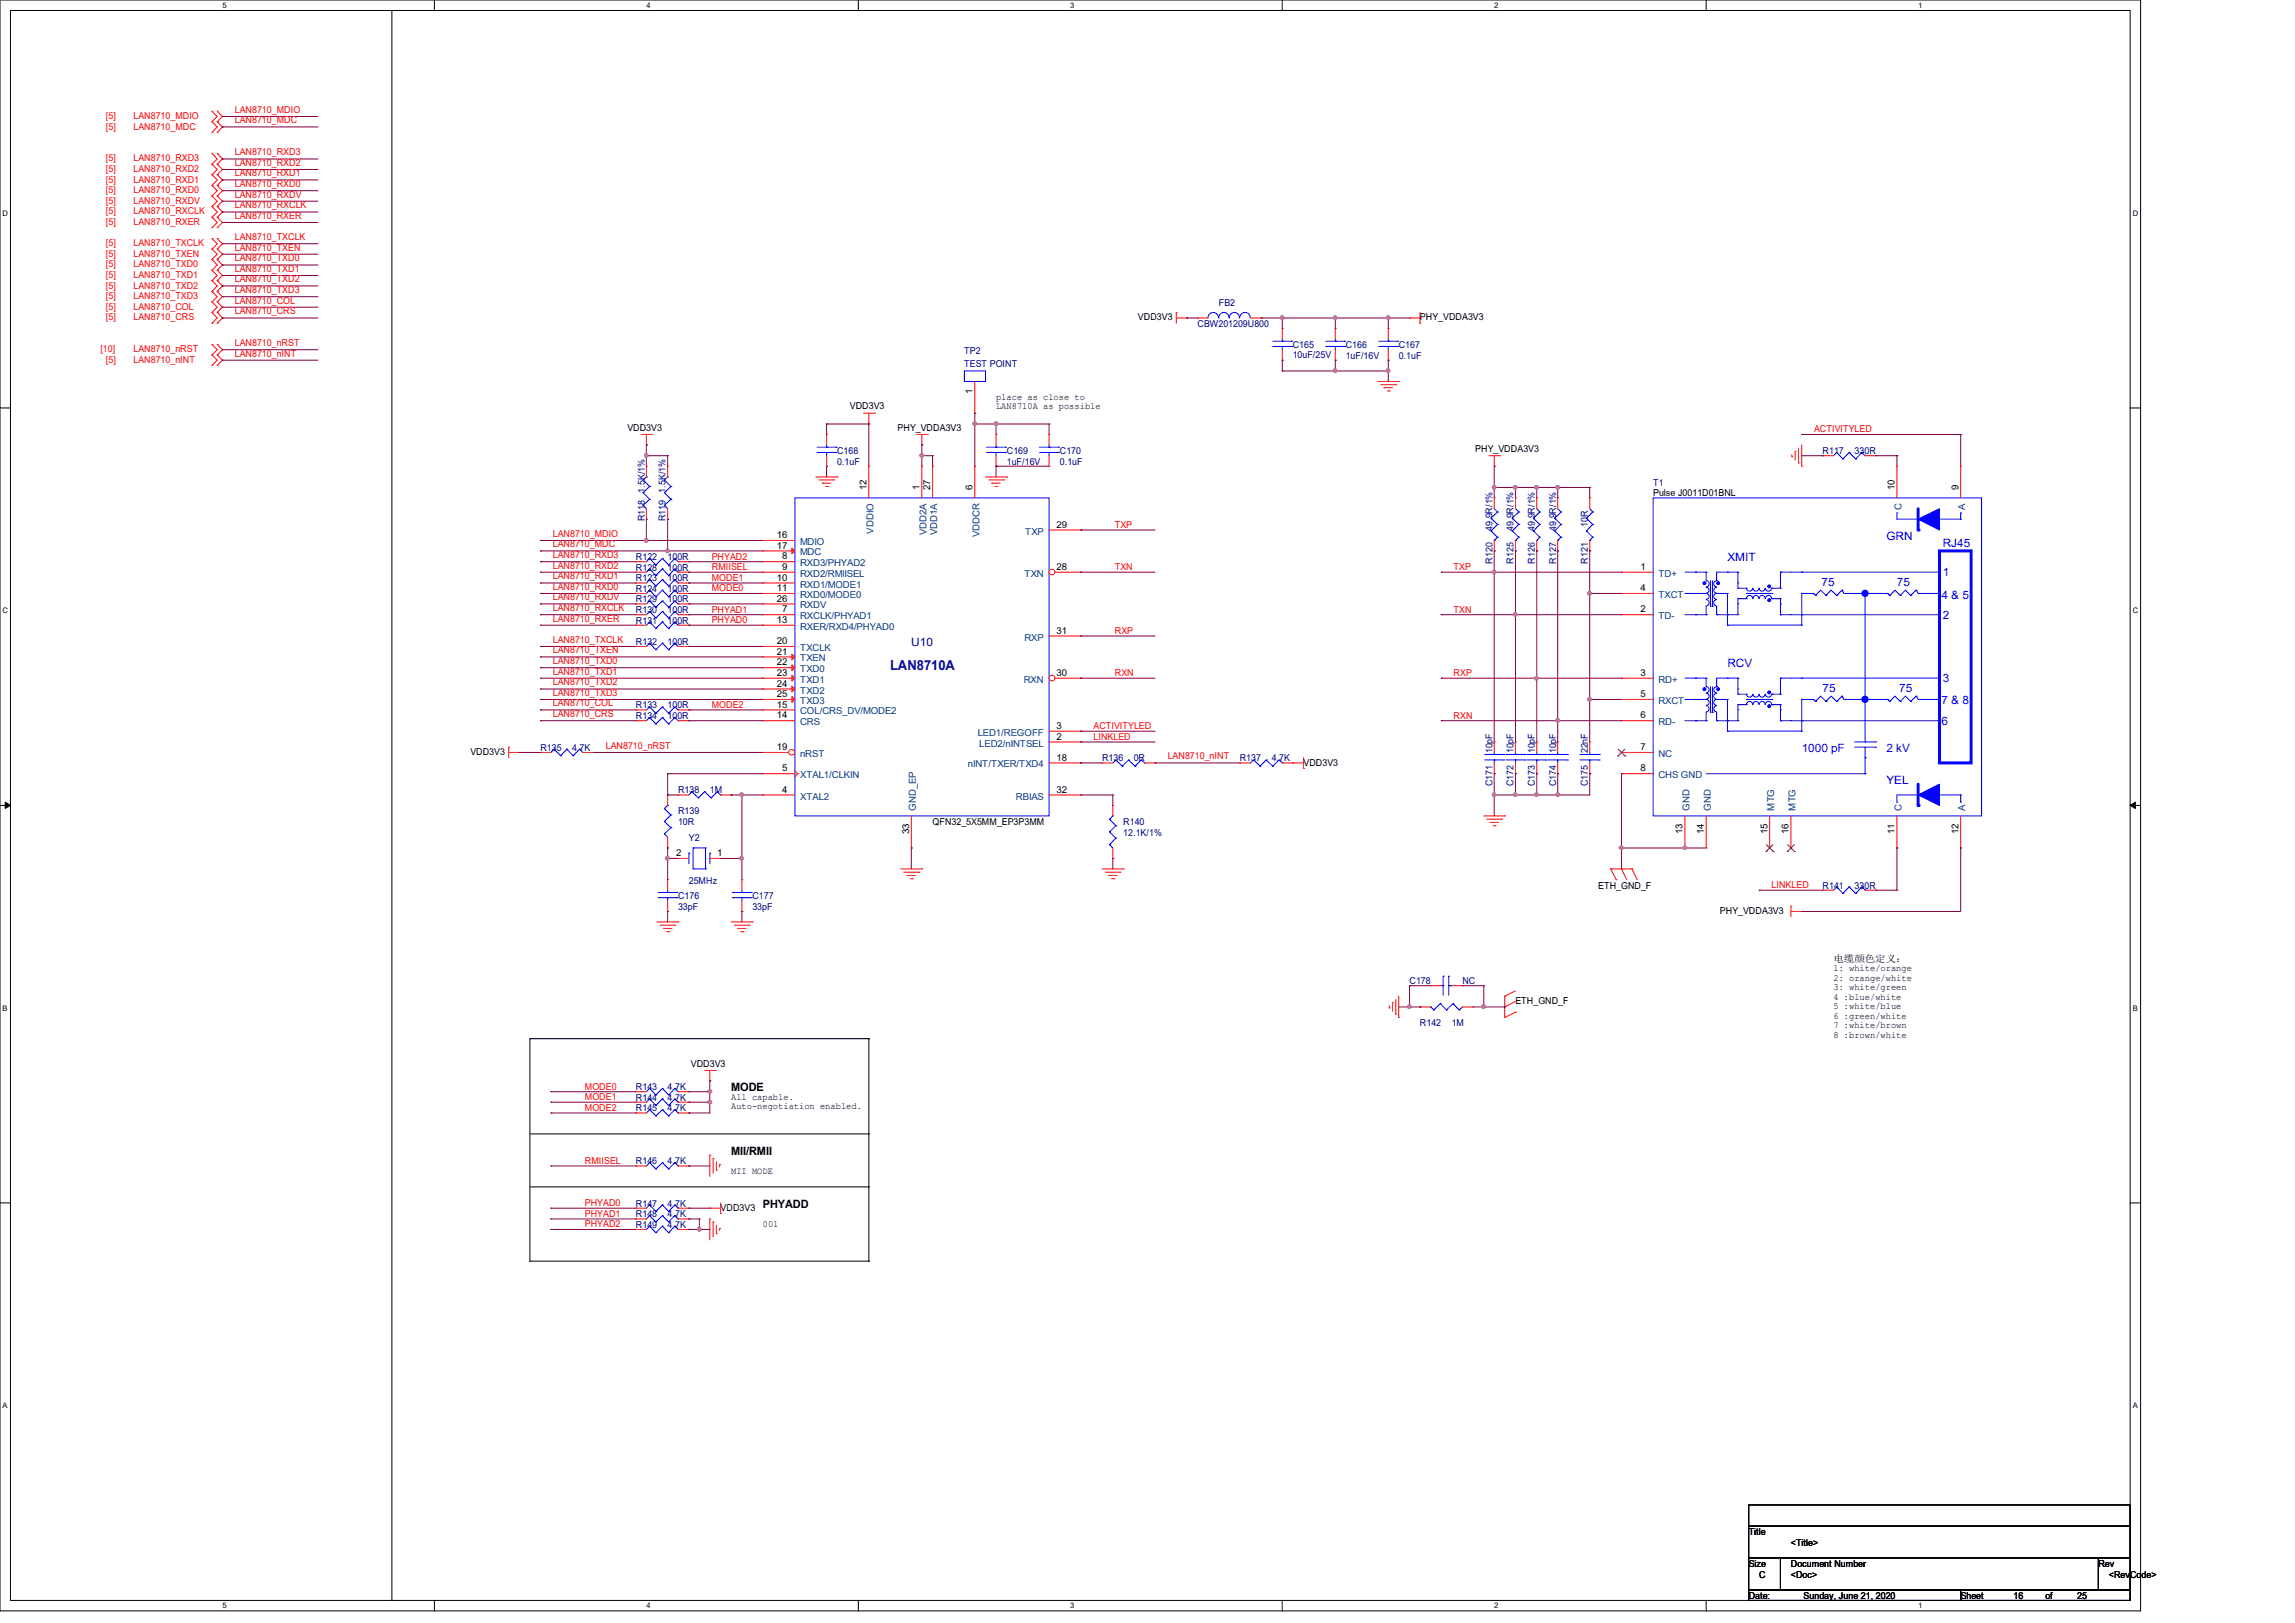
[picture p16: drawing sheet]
<svg xmlns="http://www.w3.org/2000/svg" width="297mm" height="210mm" viewBox="0 0 297 210" stroke-linecap="round" stroke-linejoin="round" font-family="sans-serif">
<defs><g id="words">
<text font-size="1.8" fill="#000080" x="115.2" y="86.7">LAN8710A</text>
<g font-size="1.5" fill="#00f">
<text x="244.1" y="69.9">GRN</text>
<text x="251.4" y="70.7">RJ45</text>
<text x="223.6" y="72.6">XMIT</text>
<text x="235.8" y="75.8">75</text>
<text x="245.5" y="75.8">75</text>
<text x="251.2" y="77.5">4 &amp; 5</text>
<text x="251.4" y="74.6">1</text>
<text x="251.4" y="80.1">2</text>
<text x="223.6" y="86.4">RCV</text>
<text x="235.9" y="89.5">75</text>
<text x="245.8" y="89.5">75</text>
<text x="251.4" y="88.3">3</text>
<text x="251.2" y="91.1">7 &amp; 8</text>
<text x="251.2" y="93.8">6</text>
<text x="233.2" y="97.4">1000 pF</text>
<text x="244.1" y="101.5">YEL</text>
<text x="244.1" y="97.4">2 kV</text>
</g>
<text font-size="1.5" fill="#000080" x="117.9" y="83.7">U10</text>
<g font-size="1.5">
<text x="94.6" y="141.2">MODE</text>
<text x="94.6" y="149.5">MII/RMII</text>
<text x="98.7" y="156.3">PHYADD</text>
</g>
<g font-size="1.2" fill="#f00">
<text x="13.7" y="15.4">[5]</text>
<text x="13.7" y="16.8">[5]</text>
<text x="17.3" y="15.4">LAN8710_MDIO</text>
<text x="17.3" y="16.8">LAN8710_MDC</text>
<text x="30.4" y="14.6">LAN8710_MDIO</text>
<text x="30.4" y="16">LAN8710_MDC</text>
<text x="13.7" y="20.9">[5]</text>
<text x="13.7" y="22.3">[5]</text>
<text x="13.7" y="23.6">[5]</text>
<text x="17.3" y="20.9">LAN8710_RXD3</text>
<text x="17.3" y="22.3">LAN8710_RXD2</text>
<text x="17.3" y="23.6">LAN8710_RXD1</text>
<text x="30.4" y="20.1">LAN8710_RXD3</text>
<text x="30.4" y="21.5">LAN8710_RXD2</text>
<text x="30.4" y="22.8">LAN8710_RXD1</text>
<text x="13.7" y="25">[5]</text>
<text x="13.7" y="26.4">[5]</text>
<text x="13.7" y="27.7">[5]</text>
<text x="13.7" y="29.1">[5]</text>
<text x="17.3" y="25">LAN8710_RXD0</text>
<text x="17.3" y="26.4">LAN8710_RXDV</text>
<text x="17.3" y="27.7">LAN8710_RXCLK</text>
<text x="17.3" y="29.1">LAN8710_RXER</text>
<text x="30.4" y="24.2">LAN8710_RXD0</text>
<text x="30.4" y="25.6">LAN8710_RXDV</text>
<text x="30.4" y="27">LAN8710_RXCLK</text>
<text x="30.4" y="28.3">LAN8710_RXER</text>
<text x="13.7" y="31.8">[5]</text>
<text x="13.7" y="33.2">[5]</text>
<text x="13.7" y="34.6">[5]</text>
<text x="13.7" y="36">[5]</text>
<text x="17.3" y="31.8">LAN8710_TXCLK</text>
<text x="17.3" y="33.2">LAN8710_TXEN</text>
<text x="17.3" y="34.6">LAN8710_TXD0</text>
<text x="17.3" y="36">LAN8710_TXD1</text>
<text x="30.4" y="31.1">LAN8710_TXCLK</text>
<text x="30.4" y="32.4">LAN8710_TXEN</text>
<text x="30.4" y="33.8">LAN8710_TXD0</text>
<text x="30.4" y="35.2">LAN8710_TXD1</text>
<text x="13.7" y="37.3">[5]</text>
<text x="13.7" y="38.7">[5]</text>
<text x="13.7" y="40.1">[5]</text>
<text x="13.7" y="41.4">[5]</text>
<text x="17.3" y="37.3">LAN8710_TXD2</text>
<text x="17.3" y="38.7">LAN8710_TXD3</text>
<text x="17.3" y="40.1">LAN8710_COL</text>
<text x="17.3" y="41.4">LAN8710_CRS</text>
<text x="30.4" y="36.5">LAN8710_TXD2</text>
<text x="30.4" y="37.9">LAN8710_TXD3</text>
<text x="30.4" y="39.3">LAN8710_COL</text>
<text x="30.4" y="40.7">LAN8710_CRS</text>
<text x="13" y="45.6">[10]</text>
<text x="13.7" y="46.9">[5]</text>
<text x="17.3" y="45.6">LAN8710_nRST</text>
<text x="17.3" y="46.9">LAN8710_nINT</text>
<text x="30.4" y="44.8">LAN8710_nRST</text>
<text x="30.4" y="46.1">LAN8710_nINT</text>
<text x="234.8" y="56">ACTIVITYLED</text>
<text x="71.5" y="69.5">LAN8710_MDIO</text>
<text x="71.5" y="70.8">LAN8710_MDC</text>
<text x="144.3" y="68.3">TXP</text>
<text x="71.5" y="72.2">LAN8710_RXD3</text>
<text x="71.5" y="73.6">LAN8710_RXD2</text>
<text x="71.5" y="75">LAN8710_RXD1</text>
<text x="71.5" y="76.3">LAN8710_RXD0</text>
<text x="71.5" y="77.7">LAN8710_RXDV</text>
<text x="92.1" y="76.5">MODE0</text>
<text x="92.1" y="75.2">MODE1</text>
<text x="92.1" y="73.8">RMIISEL</text>
<text x="92.1" y="72.4">PHYAD2</text>
<text x="144.3" y="73.8">TXN</text>
<text x="188.1" y="73.8">TXP</text>
<text x="71.5" y="79.1">LAN8710_RXCLK</text>
<text x="71.5" y="80.4">LAN8710_RXER</text>
<text x="71.5" y="83.2">LAN8710_TXCLK</text>
<text x="92.1" y="80.6">PHYAD0</text>
<text x="92.1" y="79.3">PHYAD1</text>
<text x="144.3" y="82">RXP</text>
<text x="188.1" y="79.3">TXN</text>
<text x="71.5" y="84.5">LAN8710_TXEN</text>
<text x="71.5" y="85.9">LAN8710_TXD0</text>
<text x="71.5" y="87.3">LAN8710_TXD1</text>
<text x="71.5" y="88.7">LAN8710_TXD2</text>
<text x="144.3" y="87.5">RXN</text>
<text x="188.1" y="87.5">RXP</text>
<text x="71.5" y="90">LAN8710_TXD3</text>
<text x="71.5" y="91.4">LAN8710_COL</text>
<text x="71.5" y="92.8">LAN8710_CRS</text>
<text x="92.1" y="91.6">MODE2</text>
<text x="141.5" y="94.4">ACTIVITYLED</text>
<text x="141.5" y="95.8">LINKLED</text>
<text x="188.1" y="93">RXN</text>
<text x="78.4" y="96.9">LAN8710_nRST</text>
<text x="151.1" y="98.3">LAN8710_nINT</text>
<text x="229.3" y="114.9">LINKLED</text>
<text x="75.7" y="142.4">MODE1</text>
<text x="75.7" y="141">MODE0</text>
<text x="75.7" y="143.8">MODE2</text>
<text x="75.7" y="150.6">RMIISEL</text>
<text x="75.7" y="158.8">PHYAD2</text>
<text x="75.7" y="157.5">PHYAD1</text>
<text x="75.7" y="156.1">PHYAD0</text>
</g>
<g font-size="1.2">
<text x="147.3" y="41.4">VDD3V3</text>
<text x="183.8" y="41.4">PHY_VDDA3V3</text>
<text x="110" y="53">VDD3V3</text>
<text x="125.9" y="51" transform="rotate(-90 125.9 51)">1</text>
<text x="128.9" y="51.7">place as close to</text>
<text x="128.9" y="53">LAN8710A as possible</text>
<text x="81.2" y="55.7">VDD3V3</text>
<text x="116.2" y="55.7">PHY_VDDA3V3</text>
<text x="190.9" y="58.5">PHY_VDDA3V3</text>
<text x="112.1" y="63.5" transform="rotate(-90 112.1 63.5)">12</text>
<text x="119" y="63.5" transform="rotate(-90 119 63.5)">1</text>
<text x="120.4" y="63.5" transform="rotate(-90 120.4 63.5)">27</text>
<text x="125.9" y="63.5" transform="rotate(-90 125.9 63.5)">6</text>
<text x="213.9" y="64.2">Pulse J0011D01BNL</text>
<text x="245.2" y="63.5" transform="rotate(-90 245.2 63.5)">10</text>
<text x="253.4" y="63.5" transform="rotate(-90 253.4 63.5)">9</text>
<text x="100.5" y="69.6">16</text>
<text x="100.5" y="71">17</text>
<text x="136.7" y="68.3">29</text>
<text x="100.5" y="75.1">10</text>
<text x="100.5" y="76.5">11</text>
<text x="100.5" y="77.9">26</text>
<text x="101.2" y="72.4">8</text>
<text x="101.2" y="73.7">9</text>
<text x="136.7" y="73.7">28</text>
<text x="212.3" y="73.7">1</text>
<text x="212.3" y="76.5">4</text>
<text x="100.5" y="80.6">13</text>
<text x="100.5" y="83.4">20</text>
<text x="101.2" y="79.2">7</text>
<text x="136.7" y="82">31</text>
<text x="212.3" y="79.2">2</text>
<text x="100.5" y="84.7">21</text>
<text x="100.5" y="86.1">22</text>
<text x="100.5" y="87.5">23</text>
<text x="100.5" y="88.9">24</text>
<text x="136.7" y="87.5">30</text>
<text x="212.3" y="87.5">3</text>
<text x="100.5" y="90.2">25</text>
<text x="100.5" y="91.6">15</text>
<text x="100.5" y="93">14</text>
<text x="136.7" y="95.7">2</text>
<text x="136.7" y="94.3">3</text>
<text x="212.3" y="90.2">5</text>
<text x="212.3" y="93">6</text>
<text x="60.9" y="97.7">VDD3V3</text>
<text x="100.5" y="97.1">19</text>
<text x="101.2" y="99.8">5</text>
<text x="136.7" y="98.4">18</text>
<text x="168.7" y="99.1">VDD3V3</text>
<text x="212.3" y="99.8">8</text>
<text x="212.3" y="97.1">7</text>
<text x="101.2" y="102.6">4</text>
<text x="117.6" y="107.9" transform="rotate(-90 117.6 107.9)">33</text>
<text x="120.7" y="106.7">QFN32_5X5MM_EP3P3MM</text>
<text x="136.7" y="102.6">32</text>
<text x="217.8" y="107.9" transform="rotate(-90 217.8 107.9)">13</text>
<text x="220.5" y="107.9" transform="rotate(-90 220.5 107.9)">14</text>
<text x="228.7" y="107.9" transform="rotate(-90 228.7 107.9)">15</text>
<text x="231.5" y="107.9" transform="rotate(-90 231.5 107.9)">16</text>
<text x="245.2" y="107.9" transform="rotate(-90 245.2 107.9)">11</text>
<text x="253.4" y="107.9" transform="rotate(-90 253.4 107.9)">12</text>
<text x="87.5" y="110.8">2</text>
<text x="92.8" y="110.8">1</text>
<text x="206.8" y="115">ETH_GND_F</text>
<text x="222.6" y="118.3">PHY_VDDA3V3</text>
<text x="237.3" y="124.5">电缆颜色定义：</text>
<text x="237.3" y="125.7">1: white/orange</text>
<text x="196.1" y="129.9">ETH_GND_F</text>
<text x="237.3" y="126.9">2: orange/white</text>
<text x="237.3" y="128.1">3: white/green</text>
<text x="237.3" y="129.4">4 :blue/white</text>
<text x="237.3" y="130.6">5 :white/blue</text>
<text x="237.3" y="131.8">6 :green/white</text>
<text x="237.3" y="133.1">7 :white/brown</text>
<text x="237.3" y="134.3">8 :brown/white</text>
<text x="89.4" y="138">VDD3V3</text>
<text x="94.6" y="142.3">All capable.</text>
<text x="94.6" y="143.5">Auto-negotiation enabled.</text>
<text x="94.6" y="151.9">MII MODE</text>
<text x="93.3" y="156.7">VDD3V3</text>
<text x="98.7" y="158.7">001</text>
<text x="226.3" y="198.6">Title</text>
<text x="226.3" y="202.7">Size</text>
<text x="231.8" y="200">&lt;Title&gt;</text>
<text x="231.8" y="202.7">Document Number</text>
<text x="271.6" y="202.7">Rev</text>
<text x="226.3" y="206.9">Date:</text>
<text x="227.7" y="204.1">C</text>
<text x="231.8" y="204.1">&lt;Doc&gt;</text>
<text x="233.4" y="206.9">Sunday, June 21, 2020</text>
<text x="253.7" y="206.9">Sheet</text>
<text x="260.6" y="206.9">16</text>
<text x="264.7" y="206.9">of</text>
<text x="268.8" y="206.9">25</text>
<text x="272.9" y="204.1">&lt;RevCode&gt;</text>
</g>
<g font-size="1.2" fill="#000080">
<text x="157.7" y="39.5">FB2</text>
<text x="124.8" y="45.8">TP2</text>
<text x="124.8" y="47.5">TEST POINT</text>
<text x="155" y="42.3">CBW201209U800</text>
<text x="167.3" y="45">C165</text>
<text x="167.3" y="46.3">10uF/25V</text>
<text x="174.2" y="45">C166</text>
<text x="174.2" y="46.4">1uF/16V</text>
<text x="181" y="45">C167</text>
<text x="181" y="46.4">0.1uF</text>
<text x="108.3" y="58.7">C168</text>
<text x="130.3" y="58.7">C169</text>
<text x="137.2" y="58.7">C170</text>
<text x="235.9" y="58.7">R117</text>
<text x="240" y="58.7">330R</text>
<text x="83.4" y="63.7" transform="rotate(-90 83.4 63.7)">1.5K/1%</text>
<text x="86.1" y="63.7" transform="rotate(-90 86.1 63.7)">1.5K/1%</text>
<text x="108.3" y="60.1">0.1uF</text>
<text x="130.3" y="60.1">1uF/16V</text>
<text x="137.2" y="60.1">0.1uF</text>
<text x="213.9" y="62.9">T1</text>
<text x="83.4" y="67.5" transform="rotate(-90 83.4 67.5)">R118</text>
<text x="86.1" y="67.5" transform="rotate(-90 86.1 67.5)">R119</text>
<text x="193.2" y="68.7" transform="rotate(-90 193.2 68.7)">49.9R/1%</text>
<text x="195.9" y="68.7" transform="rotate(-90 195.9 68.7)">49.9R/1%</text>
<text x="198.6" y="68.7" transform="rotate(-90 198.6 68.7)">49.9R/1%</text>
<text x="201.4" y="68.7" transform="rotate(-90 201.4 68.7)">49.9R/1%</text>
<text x="205.5" y="68.2" transform="rotate(-90 205.5 68.2)">10R</text>
<text x="82.3" y="75.2">R123</text>
<text x="82.3" y="72.4">R122</text>
<text x="82.3" y="76.6">R124</text>
<text x="82.3" y="73.8">R128</text>
<text x="82.3" y="77.9">R129</text>
<text x="86.4" y="75.2">100R</text>
<text x="86.4" y="72.4">100R</text>
<text x="86.4" y="76.6">100R</text>
<text x="86.4" y="73.8">100R</text>
<text x="86.4" y="77.9">100R</text>
<text x="193.2" y="72.9" transform="rotate(-90 193.2 72.9)">R120</text>
<text x="195.9" y="72.9" transform="rotate(-90 195.9 72.9)">R125</text>
<text x="198.6" y="72.9" transform="rotate(-90 198.6 72.9)">R126</text>
<text x="201.4" y="72.9" transform="rotate(-90 201.4 72.9)">R127</text>
<text x="205.5" y="72.9" transform="rotate(-90 205.5 72.9)">R121</text>
<text x="82.3" y="79.3">R130</text>
<text x="82.3" y="80.7">R131</text>
<text x="82.3" y="83.4">R132</text>
<text x="86.4" y="79.3">100R</text>
<text x="86.4" y="80.7">100R</text>
<text x="86.4" y="83.4">100R</text>
<text x="82.3" y="91.7">R133</text>
<text x="82.3" y="93">R134</text>
<text x="86.4" y="91.7">100R</text>
<text x="86.4" y="93">100R</text>
<text x="69.9" y="97.2">R135</text>
<text x="74" y="97.2">4.7K</text>
<text x="142.6" y="98.5">R136</text>
<text x="146.7" y="98.5">0R</text>
<text x="160.4" y="98.5">R137</text>
<text x="164.6" y="98.5">4.7K</text>
<text x="193.2" y="101.8" transform="rotate(-90 193.2 101.8)">C171</text>
<text x="193.2" y="97.5" transform="rotate(-90 193.2 97.5)">10pF</text>
<text x="195.9" y="101.8" transform="rotate(-90 195.9 101.8)">C172</text>
<text x="195.9" y="97.5" transform="rotate(-90 195.9 97.5)">10pF</text>
<text x="198.6" y="101.8" transform="rotate(-90 198.6 101.8)">C173</text>
<text x="198.6" y="97.5" transform="rotate(-90 198.6 97.5)">10pF</text>
<text x="201.4" y="101.8" transform="rotate(-90 201.4 101.8)">C174</text>
<text x="201.4" y="97.5" transform="rotate(-90 201.4 97.5)">10pF</text>
<text x="205.5" y="101.8" transform="rotate(-90 205.5 101.8)">C175</text>
<text x="205.5" y="97.5" transform="rotate(-90 205.5 97.5)">22nF</text>
<text x="87.8" y="105.4">R139</text>
<text x="87.8" y="106.7">10R</text>
<text x="87.8" y="102.6">R138</text>
<text x="91.9" y="102.6">1M</text>
<text x="145.4" y="106.7">R140</text>
<text x="89.2" y="108.8">Y2</text>
<text x="145.4" y="108.1">12.1K/1%</text>
<text x="87.8" y="116.3">C176</text>
<text x="87.8" y="117.7">33pF</text>
<text x="89.2" y="114.4">25MHz</text>
<text x="97.4" y="116.3">C177</text>
<text x="97.4" y="117.7">33pF</text>
<text x="235.9" y="115">R141</text>
<text x="240" y="115">330R</text>
<text x="182.4" y="127.3">C178</text>
<text x="189.3" y="127.3">NC</text>
<text x="183.8" y="132.8">R142</text>
<text x="187.9" y="132.8">1M</text>
<text x="82.3" y="141">R143</text>
<text x="82.3" y="142.4">R144</text>
<text x="82.3" y="143.8">R145</text>
<text x="86.4" y="141">4.7K</text>
<text x="86.4" y="142.4">4.7K</text>
<text x="86.4" y="143.8">4.7K</text>
<text x="82.3" y="150.6">R146</text>
<text x="86.4" y="150.6">4.7K</text>
<text x="82.3" y="158.9">R149</text>
<text x="82.3" y="157.5">R148</text>
<text x="82.3" y="156.1">R147</text>
<text x="86.4" y="158.9">4.7K</text>
<text x="86.4" y="157.5">4.7K</text>
<text x="86.4" y="156.1">4.7K</text>
</g>
<g font-size="1.2" fill="#004080">
<text x="246.1" y="66" transform="rotate(-90 246.1 66)">C</text>
<text x="254.3" y="66" transform="rotate(-90 254.3 66)">A</text>
<text x="103.5" y="70.5">MDIO</text>
<text x="103.5" y="71.9">MDC</text>
<text x="113" y="69" transform="rotate(-90 113 69)">VDDIO</text>
<text x="119.9" y="69.3" transform="rotate(-90 119.9 69.3)">VDD2A</text>
<text x="121.3" y="69.3" transform="rotate(-90 121.3 69.3)">VDD1A</text>
<text x="126.7" y="69.5" transform="rotate(-90 126.7 69.5)">VDDCR</text>
<text x="132.7" y="69.2">TXP</text>
<text x="103.5" y="73.3">RXD3/PHYAD2</text>
<text x="103.5" y="74.6">RXD2/RMIISEL</text>
<text x="103.5" y="76">RXD1/MODE1</text>
<text x="103.5" y="77.4">RXD0/MODE0</text>
<text x="132.6" y="74.6">TXN</text>
<text x="214.6" y="74.6">TD+</text>
<text x="214.6" y="77.4">TXCT</text>
<text x="103.5" y="78.7">RXDV</text>
<text x="103.5" y="80.1">RXCLK/PHYAD1</text>
<text x="103.5" y="81.5">RXER/RXD4/PHYAD0</text>
<text x="132.6" y="82.9">RXP</text>
<text x="214.6" y="80.1">TD-</text>
<text x="103.5" y="84.2">TXCLK</text>
<text x="103.5" y="85.6">TXEN</text>
<text x="103.5" y="87">TXD0</text>
<text x="103.5" y="88.3">TXD1</text>
<text x="103.5" y="89.7">TXD2</text>
<text x="132.5" y="88.3">RXN</text>
<text x="214.6" y="88.3">RD+</text>
<text x="103.5" y="91.1">TXD3</text>
<text x="103.5" y="92.5">COL/CRS_DV/MODE2</text>
<text x="103.5" y="93.9">CRS</text>
<text x="126.5" y="95.2">LED1/REGOFF</text>
<text x="214.6" y="91.1">RXCT</text>
<text x="214.6" y="93.9">RD-</text>
<text x="103.5" y="98">nRST</text>
<text x="103.5" y="100.7">XTAL1/CLKIN</text>
<text x="125.3" y="99.3">nINT/TXER/TXD4</text>
<text x="126.7" y="96.6">LED2/nINTSEL</text>
<text x="214.6" y="100.7">CHS GND</text>
<text x="214.6" y="98">NC</text>
<text x="103.5" y="103.5">XTAL2</text>
<text x="118.5" y="104.9" transform="rotate(-90 118.5 104.9)">GND_EP</text>
<text x="131.5" y="103.5">RBIAS</text>
<text x="218.6" y="104.9" transform="rotate(-90 218.6 104.9)">GND</text>
<text x="221.4" y="104.9" transform="rotate(-90 221.4 104.9)">GND</text>
<text x="229.6" y="104.9" transform="rotate(-90 229.6 104.9)">MTG</text>
<text x="232.4" y="104.9" transform="rotate(-90 232.4 104.9)">MTG</text>
<text x="246.1" y="104.9" transform="rotate(-90 246.1 104.9)">C</text>
<text x="254.3" y="104.9" transform="rotate(-90 254.3 104.9)">A</text>
</g>
<g font-size="1">
<text x="28.8" y="1">5</text>
<text x="83.7" y="1">4</text>
<text x="138.5" y="1">3</text>
<text x="193.4" y="1">2</text>
<text x="248.2" y="1">1</text>
<text x=".3" y="27.9">D</text>
<text x="276" y="27.9">D</text>
<text x=".3" y="79.4">C</text>
<text x="276" y="79.4">C</text>
<text x=".3" y="130.8">B</text>
<text x="276" y="130.8">B</text>
<text x=".3" y="182.2">A</text>
<text x="276" y="182.2">A</text>
<text x="28.8" y="208.1">5</text>
<text x="83.7" y="208.1">4</text>
<text x="138.5" y="208.1">3</text>
<text x="193.4" y="208.1">2</text>
<text x="248.2" y="208.1">1</text>
</g>
</g></defs>
<path d="M0 0h277v208.4h-277zM1.4 1.4h274.3v205.7h-274.3z" fill="none" stroke="#000" stroke-width=".13"/>
<g fill="#fff">
<path d="M28.8 .1h.5v1.1h-.5z"/>
<path d="M28.8 207.2h.5v1.1h-.5z"/>
</g>
<path d="M56.2 0v1.4M56.2 207.1v1.3" fill="none" stroke="#000" stroke-width=".13"/>
<g fill="#fff">
<path d="M83.7 .1h.5v1.1h-.5z"/>
<path d="M83.7 207.2h.5v1.1h-.5z"/>
</g>
<path d="M111.1 0v1.4M111.1 207.1v1.3" fill="none" stroke="#000" stroke-width=".13"/>
<g fill="#fff">
<path d="M138.5 .1h.6v1.1h-.6z"/>
<path d="M138.5 207.2h.6v1.1h-.6z"/>
</g>
<path d="M165.9 0v1.4M165.9 207.1v1.3" fill="none" stroke="#000" stroke-width=".13"/>
<g fill="#fff">
<path d="M193.4 .1h.5v1.1h-.5z"/>
<path d="M193.4 207.2h.5v1.1h-.5z"/>
</g>
<path d="M220.8 0v1.4M220.8 207.1v1.3" fill="none" stroke="#000" stroke-width=".13"/>
<g fill="#fff">
<path d="M248.2 .1h.6v1.1h-.6z"/>
<path d="M248.2 207.2h.6v1.1h-.6z"/>
<path d="M.3 27.1h.8v1.1h-.8z"/>
<path d="M276 27.1h.7v1.1h-.7z"/>
<path d="M.3 78.5h.8v1.1h-.8z"/>
<path d="M276 78.5h.7v1.1h-.7z"/>
</g>
<path d="M0 52.8h1.4M275.7 52.8h1.3" fill="none" stroke="#000" stroke-width=".13"/>
<g fill="#fff">
<path d="M.3 129.9h.7v1.1h-.7z"/>
<path d="M276 129.9h.6v1.1h-.6z"/>
</g>
<path d="M0 104.2h1.4M275.7 104.2h1.3" fill="none" stroke="#000" stroke-width=".13"/>
<path d="M.7 103.8l.7 .4-.7 .4zM275.7 104.2l.7-.4v.8z" fill="#000" stroke="#000" stroke-width=".13"/>
<g fill="#fff">
<path d="M.3 181.4h.7v1.1h-.7z"/>
<path d="M276 181.4h.6v1.1h-.6z"/>
</g>
<g fill="none" stroke="#000" stroke-width=".13">
<path d="M50.7 1.4v205.7M68.6 134.4h.1M68.6 134.4h43.8M68.6 134.4v28.8M112.4 134.4h.1M112.4 134.4v28.8M0 155.7h1.4M68.6 146.7h43.8M68.6 153.6h43.8M112.4 146.7h.1M112.4 153.6h.1M275.7 155.7h1.3"/>
<path d="M68.6 163.2h.1M68.6 163.2h43.8M112.4 163.2h.1M226.3 194.7h49.4v2.8h-49.4zM226.3 197.5h49.4v4.1h-49.4zM50.7 207.1h.1M226.3 201.6h4.1v4.1h-4.1zM226.3 205.7h27.4v1.4h-27.4zM230.4 201.6h41.2v4.1h-41.2zM253.7 205.7h22v1.4h-22zM271.6 201.6h4.1v4.1h-4.1z"/>
</g>
<g fill="none" stroke="#f00" stroke-width=".13">
<path d="M27.4 14.4h.1M27.4 15.7h.1M27.4 17.1h.1M27.4 19.9h.1M27.4 14.4l.7 .7-.7 .6M27.4 15.7l.7 .7-.7 .7M27.4 19.9l.7 .7-.7 .7M28.1 15.7h.1M28.1 14.4h.1M28.1 17.1h.1M28.1 19.9h.1M28.1 14.4l.7 .7-.7 .6"/>
<path d="M28.1 15.7l.7 .7-.7 .7M28.1 19.9l.7 .7-.7 .7M27.4 21.3h.1M27.4 22.6h.1M27.4 24h.1M27.4 25.4h.1M27.4 26.7h.1M27.4 28.1h.1M27.4 29.5h.1M27.4 30.9h.1M27.4 32.2h.1M27.4 33.6h.1"/>
<path d="M27.4 35h.1M27.4 36.3h.1M27.4 37.7h.1M27.4 39.1h.1M27.4 21.3l.7 .6-.7 .7M27.4 22.6l.7 .7-.7 .7M27.4 24l.7 .7-.7 .7M27.4 25.4l.7 .6-.7 .7M27.4 26.7l.7 .7-.7 .7M27.4 28.1l.7 .7-.7 .7M27.4 30.9l.7 .6-.7 .7M27.4 32.2l.7 .7-.7 .7"/>
<path d="M27.4 33.6l.7 .7-.7 .7M27.4 35l.7 .6-.7 .7M27.4 36.3l.7 .7-.7 .7M27.4 37.7l.7 .7-.7 .7M27.4 39.1l.7 .7-.7 .6M28.1 21.3h.1M28.1 22.6h.1M28.1 24h.1M28.1 25.4h.1M28.1 26.7h.1M28.1 28.1h.1M28.1 29.5h.1"/>
<path d="M28.1 32.2h.1M28.1 30.9h.1M28.1 33.6h.1M28.1 35h.1M28.1 36.3h.1M28.1 37.7h.1M28.1 39.1h.1M28.1 21.3l.7 .6-.7 .7M28.1 22.6l.7 .7-.7 .7M28.1 24l.7 .7-.7 .7M28.1 25.4l.7 .6-.7 .7M28.1 26.7l.7 .7-.7 .7"/>
<path d="M28.1 28.1l.7 .7-.7 .7M28.1 30.9l.7 .6-.7 .7M28.1 32.2l.7 .7-.7 .7M28.1 33.6l.7 .7-.7 .7M28.1 35l.7 .6-.7 .7M28.1 36.3l.7 .7-.7 .7M28.1 37.7l.7 .7-.7 .7M28.1 39.1l.7 .7-.7 .6M27.4 40.4h.1M27.4 41.8h.1M27.4 44.6h.1M27.4 45.9h.1"/>
<path d="M27.4 47.3h.1M27.4 40.4l.7 .7-.7 .7M27.4 44.6l.7 .7-.7 .6M27.4 45.9l.7 .7-.7 .7M28.1 40.4h.1M28.1 41.8h.1M28.1 45.9h.1M28.1 44.6h.1M28.1 47.3h.1M28.1 40.4l.7 .7-.7 .7M28.1 44.6l.7 .7-.7 .6M28.1 45.9l.7 .7-.7 .7"/>
<path d="M83 56.2h1.3M83.7 57.6h.1M83.7 56.2v1.4M84.3 56.2h.1M107 56.2h.1M107 56.2v1.4M107 59v1.3M111.8 53.5h1.4M112.4 54.9h.1M112.4 53.5v1.4M113.2 53.5h.1M118.6 56.2h1.4"/>
<path d="M119.3 57.6h.1M119.3 56.2v1.4M120 56.2h.1M126.2 53.5h.1M126.2 49.4v4.1M152.2 40.4h.1M152.2 41.1h1.4M152.2 40.4v1.4M153.6 41.1h.1M178.3 49.4h2.7M178.7 49.8h1.9M179.1 50.2h.1"/>
<path d="M179.1 50.2h1.1M179.5 50.6h.3M179.7 42.5h.1M179.7 46.6h.1M179.7 42.5v1.4M179.7 45.3v1.3M179.8 50.6h.1M180.6 49.8h.1M181 49.4h.1M182.4 41.1h.1M182.4 41.1h1.4M183.8 41.8h.1"/>
<path d="M183.8 40.4v1.4M192.7 59h1.4M193.4 59v1.3M194.1 59h.1M231.9 59.1h.1M231.9 58.8v.3M232.3 58.4h.1M232.3 58.4v1.1M232.7 59.9h.1M232.7 58v1.9M233.2 57.6v2.7M82.3 75.4h.1"/>
<path d="M82.3 79.5h.1M82.3 72.7h.1M82.3 76.8h.1M82.3 74h.1M82.3 78.1h.1M82.3 75.4h1.4M82.3 79.5h1.4M82.3 72.7h1.4M82.3 76.8h1.4M82.3 74h1.4M82.3 78.1h1.4M87.8 75.4h1.4"/>
<path d="M87.8 79.5h1.4M87.8 72.7h1.4M87.8 76.8h1.4M87.8 74h1.4M87.8 78.1h1.4M89.2 75.4h.1M89.2 79.5h.1M89.2 72.7h.1M89.2 76.8h.1M89.2 74h.1M89.2 78.1h.1M105.6 61.7h2.7"/>
<path d="M106 62.1h1.9M106.4 62.5h.1M106.4 62.5h1.1M106.8 62.9h.3M107 60.3h.1M107.1 62.9h.1M107.9 62.1h.1M108.3 61.7h.1M127.6 61.7h2.7M128 62.1h1.9M128.4 62.5h.1M128.4 62.5h1.1"/>
<path d="M128.8 62.9h.2M129 62.9h.1M129.9 62.1h.1M130.3 61.7h.1M193.4 60.3h.1M196.1 64.4h.1M196.1 71.3h.1M196.1 64.4v1.4M196.1 69.9v1.4M198.9 64.4h.1M198.9 71.3h.1M198.9 64.4v1.4"/>
<path d="M198.9 69.9v1.4M233.2 60.3h.1M65.8 96.7h.1M65.8 97.4h1.4M65.8 96.7v1.3M67.2 97.4h.1M82.3 80.9h.1M82.3 83.7h.1M82.3 80.9h1.4M82.3 83.7h1.4M87.8 80.9h1.4M87.8 83.7h1.4"/>
<path d="M89.2 80.9h.1M89.2 83.7h.1M167.3 98.7h.1M167.3 98.7h1.4M168.7 99.4h.1M168.7 98v1.4M193.4 96h.1M193.4 96v1.4M193.4 98.7v1.4M205.7 96h.1M205.7 96v1.4M205.7 98.7v1.4"/>
<path d="M85 119.3h2.8M85.4 119.7h1.9M86.4 109.7h.1M86.4 102.9h.1M86.4 102.9v1.3M86.4 108.3v1.4M87.3 119.7h.1M87.8 119.3h.1M87.8 102.9h.1M87.8 102.9h1.4M93.3 102.9h1.3M94.6 102.9h.1"/>
<path d="M94.6 119.3h2.8M95 119.7h1.9M96.9 119.7h.1M97.4 119.3h.1M116.6 112.4h2.7M117 112.9h1.9M117.4 113.3h.1M117.4 113.3h1.1M117.8 113.7h.3M118.1 113.7h.1M118.9 112.9h.1M119.3 112.4h.1"/>
<path d="M142.6 112.4h2.8M143 112.9h1.9M143.5 113.3h.1M143.5 113.3h1.1M143.8 113.7h.3M144.1 113.7h.1M144.9 112.9h.1M145.4 112.4h.1M192 105.6h2.7M192.4 106h2M192.8 106.4h.1M192.8 106.4h1.1"/>
<path d="M193.3 106.8h.2M193.4 100.1h.1M193.5 106.8h.1M194.4 106h.1M194.7 105.6h.1M205.7 100.1h.1M208.4 112.4h.1M208.4 112.4h2.8M208.4 112.4l.8 1.4M209.2 113.8h.1M209.8 112.4h.1M209.8 112.4l.7 1.4"/>
<path d="M211.2 112.4h.1M211.2 112.4l.7 1.4M231.8 117.3h.1M231.8 117.9h1.4M231.8 117.3v1.3M233.2 117.9h.1M85.9 120.1h.1M85.9 120.1h1.1M86.3 120.6h.2M86.5 120.6h.1M91.2 138.5h1.4M91.9 139.9h.1"/>
<path d="M91.9 138.5v1.4M92.6 138.5h.1M95.5 120.1h.1M95.5 120.1h1.1M95.8 120.6h.3M96.1 120.6h.1M179.8 130.4h.1M179.8 130.1v.3M180.2 129.8h.1M180.2 129.8v1.1M180.6 131.2h.1M180.6 129.3v1.9"/>
<path d="M181 131.7h.1M181 128.9v2.8M183.8 130.3h.1M183.8 130.3h1.4M189.3 130.3h1.3M190.6 130.3h.1M194.7 128.9h.1M194.7 131.7h.1M194.7 130.3h.1M194.7 128.9v2.8M196.1 131h.1M196.1 128.2l-1.4 .7"/>
<path d="M196.1 131l-1.4 .7M196.1 129.6l-1.4 .7M82.3 141.3h.1M82.3 150.9h.1M82.3 141.3h1.4M82.3 150.9h1.4M87.8 141.3h1.4M87.8 150.9h1.4M89.2 141.3h.1M89.2 150.9h.1M91.9 149.5h.1M91.9 156.3h.1"/>
<path d="M91.9 157.7h.1M91.9 149.5v2.7M91.9 157.7v2.7M91.9 156.3h1.4M92.3 149.9h.1M92.3 158.1h.1M92.3 149.9v1.9M92.3 158.1v2M92.7 151.4h.1M92.7 159.6h.1M92.7 150.3v1.1M92.7 158.5v1.1"/>
<path d="M93.1 150.7h.1M93.1 159h.1M93.1 150.7v.3M93.1 159v.2M93.3 157h.1M93.3 155.7v1.3"/>
</g>
<g fill="none" stroke="#00f" stroke-width=".13">
<path d="M105.7 58.5h2.5M105.7 57.9h2.5M107 57.9h.1M107 58.5h.1M107 57.6v.3M107 58.5v.5M108.2 58.5h.1M108.2 57.9h.1M124.8 48h2.8v1.4h-2.8zM178.4 44.8h2.5M178.4 44.2h2.5M179.7 44.2h.1"/>
<path d="M179.7 44.8h.1M179.7 43.9v.3M179.7 44.8v.5M180.9 44.8h.1M180.9 44.2h.1M84.1 75h.1M84.1 79.1h.1M84.1 72.3h.1M84.1 76.4h.1M84.1 73.6h.1M84.1 77.8h.1M84.1 75l-.4 .4"/>
<path d="M84.1 75l.8 .8M84.1 79.1l-.4 .4M84.1 79.1l.8 .9M84.1 72.3l-.4 .4M84.1 72.3l.8 .8M84.1 76.4l-.4 .4M84.1 76.4l.8 .8M84.1 73.6l-.4 .4M84.1 73.6l.8 .9M84.1 77.8l-.4 .3M84.1 77.8l.8 .8M84.9 75.8h.1"/>
<path d="M84.9 80h.1M84.9 73.1h.1M84.9 77.2h.1M84.9 74.5h.1M84.9 78.6h.1M85.7 75h.1M85.7 79.1h.1M85.7 72.3h.1M85.7 76.4h.1M85.7 73.6h.1M85.7 77.8h.1M85.7 75l-.8 .8"/>
<path d="M85.7 75l.8 .8M85.7 79.1l-.8 .9M85.7 79.1l.8 .9M85.7 72.3l-.8 .8M85.7 72.3l.8 .8M85.7 76.4l-.8 .8M85.7 76.4l.8 .8M85.7 73.6l-.8 .9M85.7 73.6l.8 .9M85.7 77.8l-.8 .8M85.7 77.8l.8 .8M86.5 75.8h.1"/>
<path d="M86.5 80h.1M86.5 73.1h.1M86.5 77.2h.1M86.5 74.5h.1M86.5 78.6h.1M87.3 75h.1M87.3 79.1h.1M87.3 72.3h.1M87.3 76.4h.1M87.3 73.6h.1M87.3 77.8h.1M87.3 75l-.8 .8"/>
<path d="M87.3 75l.5 .4M87.3 79.1l-.8 .9M87.3 79.1l.5 .4M87.3 72.3l-.8 .8M87.3 72.3l.5 .4M87.3 76.4l-.8 .8M87.3 76.4l.5 .4M87.3 73.6l-.8 .9M87.3 73.6l.5 .4M87.3 77.8l-.8 .8M87.3 77.8l.5 .3M87.8 75.4h.1"/>
<path d="M87.8 79.5h.1M87.8 72.7h.1M87.8 76.8h.1M87.8 74h.1M87.8 78.1h.1M195.7 67.1h.1M195.7 68.7h.1M195.7 67.1l.9 .8M195.7 68.7l.9 .8M196.1 69.9h.1M196.1 65.8l.5 .5M196.6 66.3h.1"/>
<path d="M196.6 67.9h.1M196.6 69.5h.1M196.6 66.3l-.9 .8M196.6 67.9l-.9 .8M196.6 69.5l-.5 .4M198.5 67.1h.1M198.5 68.7h.1M198.5 67.1l.8 .8M198.5 68.7l.8 .8M198.9 69.9h.1M198.9 65.8l.4 .5M199.3 66.3h.1"/>
<path d="M199.3 67.9h.1M199.3 69.5h.1M199.3 66.3l-.8 .8M199.3 67.9l-.8 .8M199.3 69.5l-.4 .4M218.1 79.5h2.7M218.1 74h2.7M218.1 76.8h2.7M219.5 74h.1M219.5 76.8h.1M219.5 79.5h.1M220.8 75.1h.1"/>
<path d="M220.8 79.5h.1M220.8 74h.1M220.8 75.1a.4 .4 0 0 1 .4 .4 .4 .4 0 0 1-.4 .4M220.8 76a.38 .38 0 0 1 .4 .4 .38 .38 0 0 1-.4 .4M220.8 76.8a.38 .38 0 0 1 .4 .4 .38 .38 0 0 1-.4 .4M220.8 77.6a.4 .4 0 0 1 .4 .4 .4 .4 0 0 1-.4 .4M220.8 76.8h.1M220.8 74v1.1M220.8 78.4v1.1M221.4 78.4h.1M221.4 75.1v3.3M221.6 78.4h.1"/>
<path d="M221.6 75.1v3.3M222.2 75.1h.1M222.2 79.5h.1M222.2 78.4v1.1M222.2 79.5h2.7M222.2 75.1a.4 .4 0 0 0-.4 .4 .4 .4 0 0 0 .4 .4M222.2 76a.38 .38 0 0 0-.4 .4 .38 .38 0 0 0 .4 .4M222.2 76.8a.38 .38 0 0 0-.4 .4 .38 .38 0 0 0 .4 .4M222.2 77.6a.4 .4 0 0 0-.4 .4 .4 .4 0 0 0 .4 .4M223.6 74h.1M223.6 79.5h.1M224.9 74h.1"/>
<path d="M224.9 75.4h.1M224.9 79.5h.1M224.9 78.1h.1M224.9 76.1h.1M224.9 77.5h.1M224.9 74h-2.7v1.1M224.9 74v2.1M224.9 77.5v2M224.9 76.1h1.1M224.9 77.5h1.1M226 76.1h.1M226 77.5h.1"/>
<path d="M226 76.8h3.3M226.8 76.1a.4 .4 0 0 1-.4 .4 .4 .4 0 0 1-.4-.4M226.8 77.5a.4 .4 0 0 0-.4-.5 .4 .4 0 0 0-.4 .5M227.6 77.5a.38 .38 0 0 0-.4-.5 .38 .38 0 0 0-.3 .5M227.6 76.1a.38 .38 0 0 1-.4 .4 .38 .38 0 0 1-.3-.4M228.4 76.1a.38 .38 0 0 1-.3 .4 .38 .38 0 0 1-.4-.4M228.4 77.5a.38 .38 0 0 0-.4-.5 .38 .38 0 0 0-.3 .5M229.3 77.5a.4 .4 0 0 0-.4-.5 .4 .4 0 0 0-.4 .5M229.3 76.1a.4 .4 0 0 1-.4 .4 .4 .4 0 0 1-.4-.4M229.3 76.8h.1M229.3 76.1h.1M229.3 77.5h.1"/>
<path d="M229.3 76.1h1.1M229.3 77.5h1.1M230.4 79.5h.1M230.4 78.1h.1M230.4 74h.1M230.4 76.1h.1M230.4 77.5h.1M230.4 79.5h20.6M230.4 74h20.6M230.4 74v2.1M230.4 77.5v2M233.2 76.8h.1"/>
<path d="M233.2 79.5h.1M233.2 74h.1M233.2 76.8h1.5M234.7 76.8h.1M234.7 76.8l.2 .2M234.9 77h.1M234.9 77l.7-.6 .7 .6M236.3 77h.1M236.3 77l.7-.6 .7 .6M237.7 77h.1M238.4 76.4h.1M238.4 76.4l.2 .4h5.7"/>
<path d="M238.4 76.4l-.7 .6M241.4 76.8v19.2M242.7 76.8h.1M244.1 76.8h.1M244.3 76.8h.1M244.3 76.8l.3 .2M244.6 77h.1M244.6 77l.6-.6 .7 .6M245.9 77h.1M245.9 77l.7-.6 .7 .6M247.3 77h.1M248 76.4h.1"/>
<path d="M248 76.4l.2 .4h2.8M248 76.4l-.7 .6M249.6 76.8h.1M251 74h.1M251 76.8h.1M251 79.5h.1M84.1 80.5h.1M84.1 83.2h.1M84.1 80.5l-.4 .4M84.1 80.5l.8 .8M84.1 83.2l-.4 .5M84.1 83.2l.8 .9"/>
<path d="M84.9 81.3h.1M84.9 84.1h.1M85.7 80.5h.1M85.7 83.2h.1M85.7 80.5l-.8 .8M85.7 80.5l.8 .8M85.7 83.2l-.8 .9M85.7 83.2l.8 .9M86.5 81.3h.1M86.5 84.1h.1M87.3 80.5h.1M87.3 83.2h.1"/>
<path d="M87.3 80.5l-.8 .8M87.3 80.5l.5 .4M87.3 83.2l-.8 .9M87.3 83.2l.5 .5M87.8 80.9h.1M87.8 83.7h.1M192.2 98.3h2.4M192.2 97.6h2.4M193.4 97.6h.1M193.4 98.3h.1M193.4 97.4v.2M193.4 98.3v.4"/>
<path d="M194.6 98.3h.1M194.6 97.6h.1M204.5 98.3h2.5M204.5 97.6h2.5M205.7 97.6h.1M205.7 98.3h.1M205.7 97.4v.2M205.7 98.3v.4M207 98.3h.1M207 97.6h.1M234.5 90.5h.2M234.7 90.5h.1"/>
<path d="M234.7 90.5l.2 .3M234.9 90.8h.1M234.9 90.8l.7-.7 .7 .7M236.3 90.8h.1M236.3 90.8l.7-.7 .7 .7M237.7 90.8h.1M238.4 90.1h.1M238.4 90.1l.2 .4h5.7M238.4 90.1l-.7 .7M240 90.5h.1M240 96h2.7M240 96.7h2.7"/>
<path d="M241.4 90.5h.1M241.4 96h.1M241.4 98h.1M241.4 96.7v3.4M242.7 90.5h.1M242.7 96h.1M242.7 96.7h.1M244.1 90.5h.1M244.3 90.5h.1M244.3 90.5l.3 .3M244.6 90.8h.1M244.6 90.8l.6-.7 .7 .7"/>
<path d="M245.9 90.8h.1M245.9 90.8l.7-.7 .7 .7M247.3 90.8h.1M248 90.1h.1M248 90.1l.2 .4h2.8M248 90.1l-.7 .7M249.6 90.5h.1M251 90.5h.1M86 107.9h.1M86 106.3h.1M86 104.6h.1M86 107.9l.4 .4"/>
<path d="M86 106.3l.8 .8M86 104.6l.8 .9M86.4 104.2h.1M86.4 104.2l-.4 .4M86.8 107.1h.1M86.8 105.5h.1M86.8 107.1l-.8 .8M86.8 105.5l-.8 .8M89.5 102.4h.1M89.5 102.4l-.3 .5M89.5 102.4l.9 .9M90.4 103.3h.1"/>
<path d="M91.2 102.4h.1M91.2 102.4l-.8 .9M91.2 102.4l.8 .9M92 103.3h.1M92.8 102.4h.1M92.8 102.4l-.8 .9M92.8 102.4l.5 .5M93.3 102.9h.1M220.8 100.1h20.6M241.4 100.1h.1M245.5 103.8h.1M245.5 102.9v.9"/>
<path d="M185.2 130.3h.1M185.2 130.3l.3 .4M185.5 130.7h.1M186.4 129.9h.1M186.4 129.9l.8 .8M186.4 129.9l-.9 .8M187.2 130.7h.1M188 129.9h.1M188 129.9l.8 .8M188 129.9l-.8 .8M188.8 130.7h.1M189.3 130.3l-.5 .4"/>
<path d="M84.1 140.8h.1M84.1 150.5h.1M84.1 140.8l-.4 .5M84.1 140.8l.8 .9M84.1 150.5l-.4 .4M84.1 150.5l.8 .8M84.9 141.7h.1M84.9 151.3h.1M85.7 140.8h.1M85.7 150.5h.1M85.7 140.8l-.8 .9M85.7 140.8l.8 .9"/>
<path d="M85.7 150.5l-.8 .8M85.7 150.5l.8 .8M86.5 141.7h.1M86.5 151.3h.1M87.3 140.8h.1M87.3 150.5h.1M87.3 140.8l-.8 .9M87.3 140.8l.5 .5M87.3 150.5l-.8 .8M87.3 150.5l.5 .4M87.8 141.3h.1M87.8 150.9h.1"/>
</g>
<g fill="#00f" stroke="#00f" stroke-width=".13">
<path d="M248.2 67.2l2.8-1.4v2.8z" fill-rule="evenodd"/>
<circle cx="241.4" cy="76.8" r=".4"/>
<circle cx="241.4" cy="90.5" r=".4"/>
</g>
<path d="M251 71.3h4.1v27.4h-4.1zM248.2 101.5v2.7" fill="none" stroke="#00f" stroke-width=".38"/>
<circle cx="248.2" cy="104.2" r=".19" fill="#00f"/>
<path d="M248.2 65.8v2.8" fill="none" stroke="#00f" stroke-width=".38"/>
<circle cx="248.2" cy="68.6" r=".19" fill="#00f"/>
<g fill="none" stroke="#00f" stroke-width=".13">
<path d="M127.7 58.5h2.4M127.7 57.9h2.4M128.9 57.9h.1M128.9 58.5h.1M128.9 57.6v.3M128.9 58.5v.5M130.1 58.5h.1M130.1 57.9h.1M157.7 41.1a.68 .68 0 0 0-.7-.7 .68 .68 0 0 0-.7 .7M159 41.1a.66 .66 0 0 0-.6-.7 .66 .66 0 0 0-.7 .7M160.4 41.1a.66 .66 0 0 0-.7-.7 .66 .66 0 0 0-.6 .7M161.8 41.1a.68 .68 0 0 0-.7-.7 .68 .68 0 0 0-.7 .7"/>
<path d="M164.7 44.8h2.5M164.7 44.2h2.5M165.9 44.2h.1M165.9 44.8h.1M165.9 43.9v.3M165.9 44.8v.5M167.2 44.8h.1M167.2 44.2h.1M171.6 44.8h2.4M171.6 44.2h2.4M172.8 44.2h.1M172.8 44.8h.1"/>
<path d="M172.8 43.9v.3M172.8 44.8v.5M174 44.8h.1M174 44.2h.1M83.2 65.4h.1M83.2 63.8h.1M83.2 62.1h.1M83.2 65.4l.5 .4M83.2 63.8l.9 .8M83.2 62.1l.9 .8M83.7 61.7h.1M83.7 61.7l-.5 .4"/>
<path d="M84.1 64.6h.1M84.1 62.9h.1M84.1 64.6l-.9 .8M84.1 62.9l-.9 .9M86 65.4h.1M86 63.8h.1M86 62.1h.1M86 65.4l.4 .4M86 63.8l.8 .8M86 62.1l.8 .8M86.4 61.7h.1M86.4 61.7l-.4 .4"/>
<path d="M86.8 64.6h.1M86.8 62.9h.1M86.8 64.6l-.8 .8M86.8 62.9l-.8 .9M102.9 64.4h32.9v41.2h-32.9zM193 67.1h.1M193 68.7h.1M193 67.1l.8 .8M193 68.7l.8 .8M193.4 69.9h.1M193.4 65.8l.4 .5M193.8 66.3h.1"/>
<path d="M193.8 67.9h.1M193.8 69.5h.1M193.8 66.3l-.8 .8M193.8 67.9l-.8 .8M193.8 69.5l-.4 .4M205.3 67.1h.1M205.3 68.7h.1M205.3 67.1l.8 .8M205.3 68.7l.8 .8M205.7 69.9h.1M205.7 65.8l.4 .5M206.1 66.3h.1"/>
<path d="M206.1 67.9h.1M206.1 69.5h.1M206.1 66.3l-.8 .8M206.1 67.9l-.8 .8M206.1 69.5l-.4 .4M214 64.4h42.5v41.2h-42.5zM222.2 76.8h1.4M223.6 76.8h.1M223.6 76.8v4.1M233.2 76.8h.1M233.2 76.8v4.1M245.5 66.4h.1"/>
<path d="M245.5 66.4v.8h2.7M248.2 67.2h.1M251 67.2h2.7M253.7 67.2h.1M253.7 66.4h.1M253.7 66.4v.8M71.7 96.9h.1M71.7 96.9l-.4 .5M71.7 96.9l.9 .9M72.6 97.8h.1M73.4 96.9h.1M73.4 96.9l-.8 .9"/>
<path d="M73.4 96.9l.8 .9M74.2 97.8h.1M75 96.9h.1M75 96.9l-.8 .9M75 96.9l.4 .5M75.4 97.4h.1M84.1 91.5h.1M84.1 92.8h.1M84.1 91.5l-.4 .4M84.1 91.5l.8 .8M84.1 92.8l-.4 .5M84.1 92.8l.8 .9"/>
<path d="M84.9 92.3h.1M84.9 93.7h.1M85.7 91.5h.1M85.7 92.8h.1M85.7 91.5l-.8 .8M85.7 91.5l.8 .8M85.7 92.8l-.8 .9M85.7 92.8l.8 .9M86.5 92.3h.1M86.5 93.7h.1M87.3 91.5h.1M87.3 92.8h.1"/>
<path d="M87.3 91.5l-.8 .8M87.3 91.5l.5 .4M87.3 92.8l-.8 .9M87.3 92.8l.5 .5M87.8 91.9h.1M87.8 93.3h.1M144.4 98.3h.1M144.4 98.3l-.4 .4M144.4 98.3l.8 .8M145.2 99.1h.1M146 98.3h.1M146 98.3l-.8 .8"/>
<path d="M146 98.3l.9 .8M146.9 99.1h.1M147.7 98.3h.1M147.7 98.3l-.8 .8M147.7 98.3l.4 .4M148.1 98.7h.1M194.9 98.3h2.5M194.9 97.6h2.5M196.1 97.6h.1M196.1 98.3h.1M196.1 97.4v.2M196.1 98.3v.4"/>
<path d="M197.4 98.3h.1M197.4 97.6h.1M197.6 98.3h2.5M197.6 97.6h2.5M198.9 97.6h.1M198.9 98.3h.1M198.9 97.4v.2M198.9 98.3v.4M200.1 98.3h.1M200.1 97.6h.1M200.4 98.3h2.5M200.4 97.6h2.5"/>
<path d="M201.6 97.6h.1M201.6 98.3h.1M201.6 97.4v.2M201.6 98.3v.4M202.9 98.3h.1M202.9 97.6h.1M218.1 87.8h2.7M218.1 93.3h2.7M218.1 90.5h2.7M219.5 93.3h.1M219.5 87.8h.1M219.5 90.5h.1"/>
<path d="M220.8 93.3h.1M220.8 90.5h.1M220.8 87.8h.1M220.8 88.9a.4 .4 0 0 1 .4 .4 .4 .4 0 0 1-.4 .4M220.8 88.9h.1M220.8 89.7a.38 .38 0 0 1 .4 .4 .38 .38 0 0 1-.4 .4M220.8 90.5a.38 .38 0 0 1 .4 .4 .38 .38 0 0 1-.4 .4M220.8 91.3a.4 .4 0 0 1 .4 .4 .4 .4 0 0 1-.4 .4M220.8 87.8v1.1M220.8 92.2v1.1M221.4 92.2h.1M221.4 88.9v3.3"/>
<path d="M221.6 92.2h.1M221.6 88.9v3.3M222.2 93.3h.1M222.2 88.9h.1M222.2 93.3h2.7M222.2 92.2v1.1M222.2 91.3a.4 .4 0 0 0-.4 .4 .4 .4 0 0 0 .4 .4M222.2 88.9a.4 .4 0 0 0-.4 .4 .4 .4 0 0 0 .4 .4M222.2 89.7a.38 .38 0 0 0-.4 .4 .38 .38 0 0 0 .4 .4M223.6 80.9h.1M223.6 87.8h.1M223.6 90.5h-1.4a.38 .38 0 0 0-.4 .4 .38 .38 0 0 0 .4 .4"/>
<path d="M223.6 90.5h.1M223.6 93.3h.1M223.6 94.6h.1M223.6 90.5v4.1M223.6 80.9h9.6M223.6 94.6h9.6M224.9 89.8h.1M224.9 91.9h.1M224.9 89.2h.1M224.9 87.8h.1M224.9 93.3h.1M224.9 91.2h.1"/>
<path d="M224.9 87.8h-2.7v1.1M224.9 87.8v2M224.9 91.2v2.1M224.9 89.8h1.1M224.9 91.2h1.1M226 89.8h.1M226 91.2h.1M226 90.5h3.3M226.8 91.2a.4 .4 0 0 0-.4-.4 .4 .4 0 0 0-.4 .4M226.8 89.8a.4 .4 0 0 1-.4 .4 .4 .4 0 0 1-.4-.4M227.6 91.2a.38 .38 0 0 0-.4-.4 .38 .38 0 0 0-.3 .4M227.6 89.8a.38 .38 0 0 1-.4 .4 .38 .38 0 0 1-.3-.4"/>
<path d="M228.4 89.8a.38 .38 0 0 1-.3 .4 .38 .38 0 0 1-.4-.4M228.4 91.2a.38 .38 0 0 0-.4-.4 .38 .38 0 0 0-.3 .4M229.3 91.2a.4 .4 0 0 0-.4-.4 .4 .4 0 0 0-.4 .4M229.3 89.8a.4 .4 0 0 1-.4 .4 .4 .4 0 0 1-.4-.4M229.3 90.5h.1M229.3 89.8h.1M229.3 91.2h.1M229.3 89.8h1.1M229.3 91.2h1.1M230.4 87.8h.1M230.4 89.8h.1M230.4 91.2h.1"/>
<path d="M230.4 93.3h.1M230.4 91.9h.1M230.4 87.8h20.6M230.4 93.3h20.6M230.4 87.8v2M230.4 91.2v2.1M233.2 80.9h.1M233.2 90.5h.1M233.2 93.3h.1M233.2 87.8h.1M233.2 94.6h.1M233.2 90.5v4.1"/>
<path d="M233.2 90.5h1.3M251 87.8h.1M251 93.3h.1M85.2 116.2h2.4M85.2 115.5h2.4M86.4 115.5h.1M86.4 116.2h.1M86.4 115.2v.3M86.4 116.2v.4M87.6 116.2h.1M87.6 115.5h.1M94.7 116.2h2.5"/>
<path d="M94.7 115.5h2.5M96 115.5h.1M96 116.2h.1M96 115.2v.3M96 116.2v.4M97.2 116.2h.1M97.2 115.5h.1M143.6 109.3h.1M143.6 107.7h.1M143.6 106h.1M143.6 109.3l.4 .4M143.6 107.7l.8 .8"/>
<path d="M143.6 106l.8 .8M144 105.6h.1M144 105.6l-.4 .4M144.4 108.5h.1M144.4 106.8h.1M144.4 108.5l-.8 .8M144.4 106.8l-.8 .9M245.5 102.9h2.7M248.2 102.9h.1M251 102.9h2.7M253.7 103.8h.1M253.7 102.9h.1"/>
<path d="M253.7 102.9v.9M186.5 127.6h.3M186.8 127.6h.1M186.8 126.3h.1M186.8 126.3v2.5M187.5 126.3h.1M187.5 127.6h.1M187.5 127.6h.4M187.5 126.3v2.5M84.1 158.7h.1M84.1 142.2h.1M84.1 157.3h.1"/>
<path d="M84.1 143.6h.1M84.1 158.7l-.4 .4M84.1 158.7l.8 .8M84.1 142.2l-.4 .4M84.1 142.2l.8 .8M84.1 157.3l-.4 .4M84.1 157.3l.8 .8M84.1 143.6l-.4 .4M84.1 143.6l.8 .8M84.9 159.5h.1M84.9 143h.1M84.9 158.1h.1"/>
<path d="M84.9 144.4h.1M85.7 158.7h.1M85.7 142.2h.1M85.7 157.3h.1M85.7 143.6h.1M85.7 158.7l-.8 .8M85.7 158.7l.8 .8M85.7 142.2l-.8 .8M85.7 142.2l.8 .8M85.7 157.3l-.8 .8M85.7 157.3l.8 .8M85.7 143.6l-.8 .8"/>
<path d="M85.7 143.6l.8 .8M86.5 159.5h.1M86.5 143h.1M86.5 158.1h.1M86.5 144.4h.1M87.3 158.7h.1M87.3 142.2h.1M87.3 157.3h.1M87.3 143.6h.1M87.3 158.7l-.8 .8M87.3 158.7l.5 .4M87.3 142.2l-.8 .8"/>
<path d="M87.3 142.2l.5 .4M87.3 157.3l-.8 .8M87.3 157.3l.5 .4M87.3 143.6l-.8 .8M87.3 143.6l.5 .4M87.8 159.1h.1M87.8 142.6h.1M87.8 157.7h.1M87.8 144h.1"/>
</g>
<g fill="#00f" stroke="#00f" stroke-width=".13">
<path d="M248.2 102.9l2.8-1.4v2.7z" fill-rule="evenodd"/>
<circle cx="229" cy="75.9" r=".19"/>
<circle cx="229" cy="77.7" r=".19"/>
<circle cx="222.4" cy="75.5" r=".19"/>
<circle cx="220.6" cy="75.5" r=".19"/>
<circle cx="229" cy="89.6" r=".19"/>
<circle cx="229" cy="91.4" r=".19"/>
<circle cx="222.4" cy="89.2" r=".19"/>
<circle cx="220.6" cy="89.2" r=".19"/>
</g>
<g fill="none" stroke="#f00" stroke-width=".13">
<path d="M128.9 56.2h.1M128.9 56.2v1.4M128.9 59v1.3M155 41.1h.1M155 41.1h1.3M161.8 41.1h1.4M163.2 41.1h.1M165.9 42.5h.1M165.9 46.6h.1M165.9 42.5v1.4M165.9 45.3v1.3M172.8 42.5h.1"/>
<path d="M172.8 46.6h.1M172.8 42.5v1.4M172.8 45.3v1.3M83.7 67.2h.1M83.7 60.3h.1M83.7 60.3v1.4M83.7 65.8v1.4M86.4 67.2h.1M86.4 60.3h.1M86.4 60.3v1.4M86.4 65.8v1.4M98.7 69.9h.1"/>
<path d="M98.7 71.3h.1M98.7 72.7h.1M98.7 74h.1M98.7 75.4h.1M98.7 76.8h.1M98.7 78.1h.1M98.7 79.5h.1M98.7 74h4.2M98.7 76.8h4.2M98.7 79.5h4.2M98.7 69.9h4.2M98.7 71.3h4.2"/>
<path d="M98.7 72.7h4.2M98.7 75.4h4.2M98.7 78.1h4.2M128.9 60.3h.1M193.4 64.4h.1M193.4 71.3h.1M193.4 64.4v1.4M193.4 69.9v1.4M205.7 64.4h.1M205.7 71.3h.1M205.7 64.4v1.4M205.7 69.9v1.4"/>
<path d="M209.8 74h.1M209.8 76.8h.1M209.8 79.5h.1M209.8 74h4.2M209.8 76.8h4.2M209.8 79.5h4.2M245.5 60.3h.1M245.5 60.3v4.1M253.7 60.3h.1M253.7 60.3v4.1M69.9 97.4h.1M69.9 97.4h1.4"/>
<path d="M75.4 97.4h1.4M76.8 97.4h.1M82.3 91.9h.1M82.3 93.3h.1M82.3 93.3h1.4M82.3 91.9h1.4M87.8 93.3h1.4M87.8 91.9h1.4M89.2 91.9h.1M89.2 93.3h.1M98.7 80.9h.1M98.7 83.7h.1"/>
<path d="M98.7 85h.1M98.7 86.4h.1M98.7 87.8h.1M98.7 89.2h.1M98.7 90.5h.1M98.7 91.9h.1M98.7 93.3h.1M98.7 87.8h4.2M98.7 90.5h4.2M98.7 93.3h4.2M98.7 91.9h4.2M98.7 80.9h4.2"/>
<path d="M98.7 83.7h4.2M98.7 85h4.2M98.7 86.4h4.2M98.7 89.2h4.2M142.6 98.7h.1M142.6 98.7h1.4M148.1 98.7h1.4M149.5 98.7h.1M196.1 96h.1M196.1 96v1.4M196.1 98.7v1.4M198.9 96h.1"/>
<path d="M198.9 96v1.4M198.9 98.7v1.4M201.6 96h.1M201.6 96v1.4M201.6 98.7v1.4M209.8 87.8h.1M209.8 90.5h.1M209.8 93.3h.1M209.8 97.4h.1M209.8 87.8h4.2M209.8 90.5h4.2M209.8 93.3h4.2"/>
<path d="M209.8 97.4h4.2M86.4 113.8h.1M86.4 117.9h.1M86.4 113.8v1.4M86.4 116.6v1.3M96 113.8h.1M96 117.9h.1M96 113.8v1.4M96 116.6v1.3M144 111.1h.1M144 104.2h.1M144 104.2v1.4"/>
<path d="M144 109.7v1.4M196.1 100.1h.1M198.9 100.1h.1M201.6 100.1h.1M209.8 100.1h.1M209.8 100.1h4.2M218.1 109.7h.1M218.1 105.6v4.1M220.8 109.7h.1M220.8 105.6v4.1M229 109.7h.1M229 105.6v4.1"/>
<path d="M231.8 109.7h.1M231.8 105.6v4.1M245.5 109.7h.1M245.5 105.6v4.1M253.7 109.7h.1M253.7 105.6v4.1M185.2 127.6h.1M185.2 127.6h1.3M187.9 127.6h1.4M189.3 127.6h.1M82.3 159.1h.1M82.3 142.6h.1"/>
<path d="M82.3 157.7h.1M82.3 144h.1M82.3 159.1h1.4M82.3 142.6h1.4M82.3 157.7h1.4M82.3 144h1.4M87.8 159.1h1.4M87.8 142.6h1.4M87.8 157.7h1.4M87.8 144h1.4M89.2 159.1h.1M89.2 142.6h.1"/>
<path d="M89.2 157.7h.1M89.2 144h.1"/>
</g>
<path d="M209.4 97.8h.1M209.4 96.9l.9 .9M210.3 96.9l-.9 .9M210.3 97.8h.1M228.6 110.2h.1M228.6 109.3l.9 .9M229.4 109.3l-.8 .9M229.5 110.2h.1M231.3 110.2h.1M231.4 109.3l.8 .9M232.2 109.3l-.9 .9M232.2 110.2h.1" fill="none" stroke="#804000" stroke-width=".13"/>
<g fill="#f00" stroke="#f00" stroke-width=".13">
<path d="M102.5 70.9l.4 .4-.4 .4z"/>
<path d="M102.5 84.6l.4 .4-.4 .4z"/>
<path d="M102.5 86l.4 .4-.4 .4z"/>
<path d="M102.5 87.4l.4 .4-.4 .3z"/>
<path d="M102.5 88.8l.4 .4-.4 .3z"/>
<path d="M102.5 90.1l.4 .4-.4 .4z"/>
</g>
<circle cx="102.5" cy="97.3" r=".37" fill="#fff" stroke="#f00" stroke-width=".13"/>
<g fill="none" stroke="#f00" stroke-width=".13">
<path d="M112.4 60.3h.1M112.4 60.3v4.1M119.3 60.3h.1M119.3 60.3v4.1M120.7 60.3h.1M120.7 60.3v4.1M126.2 60.3h.1M126.2 60.3v4.1M98.7 97.4h.1M98.7 97.4h3.4M102.9 99.7l.4 .4M135.8 82.3h4.1"/>
<path d="M139.9 82.3h.1M98.7 100.1h.1M98.7 102.9h.1M98.7 100.1h4.2M98.7 102.9h4.2M102.9 100.5h.1M103.3 100.1h.1M103.3 100.1l-.4 .4M117.9 109.7h.1M117.9 105.6v4.1M135.8 102.9h4.1M139.9 102.9h.1"/>
</g>
<circle cx="136.2" cy="87.7" r=".37" fill="#fff" stroke="#f00" stroke-width=".13"/>
<path d="M136.6 87.8h3.3M139.9 87.8h.1" fill="none" stroke="#f00" stroke-width=".13"/>
<circle cx="136.2" cy="74" r=".37" fill="#fff" stroke="#f00" stroke-width=".13"/>
<g fill="none" stroke="#f00" stroke-width=".13">
<path d="M135.8 56.2h.1M135.8 56.2v1.4M135.8 59v1.3M235.9 59h.1M235.9 59h1.4M241.4 59h1.3M242.7 59h.1M135.8 60.3h.1M135.8 68.6h4.1M136.6 74h3.3M139.9 74h.1M139.9 68.6h.1"/>
<path d="M201.6 64.4h.1M201.6 71.3h.1M201.6 64.4v1.4M201.6 69.9v1.4M135.8 98.7h4.1M135.8 96h4.1M135.8 94.6h4.1M139.9 98.7h.1M139.9 96h.1M139.9 94.6h.1M160.4 98.7h.1M160.4 98.7h1.4"/>
<path d="M165.9 98.7h1.4M167.3 98.7h.1M87.8 111.1h.1M87.8 111.1h1.4M91.9 111.1h1.4M93.3 111.1h.1M235.9 115.2h.1M235.9 115.2h1.4M241.4 115.2h1.3M242.7 115.2h.1M82.3 156.3h.1M82.3 156.3h1.4"/>
<path d="M87.8 156.3h1.4M89.2 156.3h.1"/>
</g>
<g fill="none" stroke="#00f" stroke-width=".13">
<path d="M134.5 58.5h2.5M134.5 57.9h2.5M135.8 57.9h.1M135.8 58.5h.1M135.8 57.6v.3M135.8 58.5v.5M137 58.5h.1M137 57.9h.1M237.7 58.5h.1M237.7 58.5l-.4 .5M237.7 58.5l.8 .9M238.5 59.4h.1"/>
<path d="M239.3 58.5h.1M239.3 58.5l-.8 .9M239.3 58.5l.9 .9M240.2 59.4h.1M241 58.5h.1M241 58.5l-.8 .9M241 58.5l.4 .5M241.4 59h.1M201.2 67.1h.1M201.2 68.7h.1M201.2 67.1l.8 .8M201.2 68.7l.8 .8"/>
<path d="M201.6 69.9h.1M201.6 65.8l.4 .5M202 66.3h.1M202 67.9h.1M202 69.5h.1M202 66.3l-.8 .8M202 67.9l-.8 .8M202 69.5l-.4 .4M162.3 98.3h.1M162.3 98.3l-.5 .4M162.3 98.3l.8 .8M163.1 99.1h.1"/>
<path d="M163.9 98.3h.1M163.9 98.3l-.8 .8M163.9 98.3l.8 .8M164.7 99.1h.1M165.5 98.3h.1M165.5 98.3l-.8 .8M165.5 98.3l.4 .4M165.9 98.7h.1M89.2 110.4h.1M89.2 110.4v1.4M89.7 109.7h.1M89.7 112.4h.1"/>
<path d="M89.7 109.7h1.6M89.7 109.7v2.7M89.7 112.4h1.6M91.3 109.7h.1M91.3 112.4h.1M91.3 109.7v2.7M91.9 110.4h.1M91.9 110.4v1.4M237.7 114.8h.1M237.7 114.8l-.4 .4M237.7 114.8l.8 .8M238.5 115.6h.1"/>
<path d="M239.3 114.8h.1M239.3 114.8l-.8 .8M239.3 114.8l.9 .8M240.2 115.6h.1M241 114.8h.1M241 114.8l-.8 .8M241 114.8l.4 .4M241.4 115.2h.1M84.1 155.9h.1M84.1 155.9l-.4 .4M84.1 155.9l.8 .9M84.9 156.8h.1"/>
<path d="M85.7 155.9h.1M85.7 155.9l-.8 .9M85.7 155.9l.8 .9M86.5 156.8h.1M87.3 155.9h.1M87.3 155.9l-.8 .9M87.3 155.9l.5 .4M87.8 156.3h.1"/>
</g>
<g fill="none" stroke="#800040" stroke-width=".13">
<path d="M28.8 15.1h.1M28.8 16.4h.1M28.8 15.1h12.3M28.8 16.4h12.3M28.8 20.6h.1M28.8 21.9h.1M28.8 23.3h.1M28.8 24.7h.1M28.8 26h.1M28.8 27.4h.1M28.8 28.8h.1M28.8 31.5h.1"/>
<path d="M28.8 32.9h.1M28.8 34.3h.1M28.8 35.6h.1M28.8 37h.1M28.8 38.4h.1M28.8 39.8h.1M28.8 20.6h12.3M28.8 21.9h12.3M28.8 23.3h12.3M28.8 24.7h12.3M28.8 26h12.3M28.8 27.4h12.3"/>
<path d="M28.8 28.8h12.3M28.8 31.5h12.3M28.8 32.9h12.3M28.8 34.3h12.3M28.8 35.6h12.3M28.8 37h12.3M28.8 38.4h12.3M28.8 39.8h12.3M28.8 41.1h.1M28.8 45.3h.1M28.8 46.6h.1M28.8 41.1h12.3"/>
<path d="M28.8 45.3h12.3M28.8 46.6h12.3M83.7 57.6h.1M83.7 59h.1M83.7 59h2.7M83.7 57.6v2.7M86.4 59h.1M86.4 59v1.3M107 54.9h.1M107 54.9h5.4M107 54.9v1.3M112.4 54.9h.1"/>
<path d="M112.4 54.9v5.4M119.3 57.6h.1M119.3 59h.1M119.3 59h1.4M119.3 57.6v2.7M120.7 59h.1M120.7 59v1.3M126.2 54.9h.1M126.2 53.5h.1M126.2 54.9h9.6M126.2 53.5v6.8M128.9 54.9h.1"/>
<path d="M128.9 54.9v1.3M135.8 54.9h.1M135.8 54.9v1.3M153.6 41.1h.1M153.6 41.1h1.4M163.2 41.1h.1M163.2 41.1h19.2M165.9 41.1h.1M165.9 48h.1M165.9 46.6h.1M165.9 41.1v1.4M165.9 46.6v1.4"/>
<path d="M165.9 48h13.8M172.8 41.1h.1M172.8 48h.1M172.8 46.6h.1M172.8 41.1v1.4M172.8 46.6v1.4M179.7 46.6h.1M179.7 41.1h.1M179.7 48h.1M179.7 41.1v1.4M179.7 46.6v2.8M233.2 56.2h.1"/>
<path d="M233.2 59h2.7M233.2 56.2h20.5M235.9 59h.1M242.7 59h2.8M245.5 59h.1M245.5 59v1.3M253.7 56.2h.1M253.7 56.2v4.1M69.9 69.9h.1M69.9 71.3h.1M69.9 72.7h.1M69.9 74h.1"/>
<path d="M69.9 75.4h.1M69.9 76.8h.1M69.9 78.1h.1M69.9 79.5h.1M69.9 74h12.4M69.9 76.8h12.4M69.9 79.5h12.4M69.9 69.9h28.8M69.9 71.3h28.8M69.9 72.7h12.4M69.9 75.4h12.4M69.9 78.1h12.4"/>
<path d="M83.7 67.2h.1M83.7 69.9h.1M83.7 67.2v2.7M86.4 67.2h.1M86.4 71.3h.1M86.4 67.2v4.1M89.2 79.5h.1M89.2 78.1h.1M89.2 76.8h.1M89.2 75.4h.1M89.2 74h.1M89.2 72.7h.1"/>
<path d="M89.2 74h9.5M89.2 76.8h9.5M89.2 79.5h9.5M89.2 72.7h9.5M89.2 75.4h9.5M89.2 78.1h9.5M107 60.3h.1M107 60.3v1.4M128.9 60.3h.1M128.9 60.3v1.4M128.9 60.3h6.9M139.9 68.6h.1"/>
<path d="M139.9 74h.1M139.9 68.6h9.6M139.9 74h9.6M186.5 74h.1M186.5 79.5h.1M186.5 74h23.3M186.5 79.5h23.3M193.4 74h.1M193.4 71.3h.1M193.4 60.3h.1M193.4 63.1h.1M193.4 60.3v4.1"/>
<path d="M193.4 71.3v24.7M193.4 63.1h12.3M196.1 71.3h.1M196.1 79.5h.1M196.1 63.1h.1M196.1 63.1v1.3M196.1 71.3v24.7M198.9 71.3h.1M198.9 63.1h.1M198.9 63.1v1.3M198.9 71.3v24.7M201.6 71.3h.1"/>
<path d="M201.6 63.1h.1M201.6 63.1v1.3M201.6 71.3v24.7M205.7 76.8h.1M205.7 71.3h.1M205.7 63.1h.1M205.7 76.8h4.1M205.7 63.1v1.3M205.7 71.3v24.7M67.2 97.4h.1M67.2 97.4h2.7M69.9 80.9h.1"/>
<path d="M69.9 83.7h.1M69.9 85h.1M69.9 86.4h.1M69.9 87.8h.1M69.9 89.2h.1M69.9 90.5h.1M69.9 91.9h.1M69.9 93.3h.1M69.9 87.8h28.8M69.9 90.5h28.8M69.9 93.3h12.4M69.9 80.9h12.4"/>
<path d="M69.9 83.7h12.4M69.9 85h28.8M69.9 86.4h28.8M69.9 89.2h28.8M69.9 91.9h12.4M76.8 97.4h.1M76.8 97.4h21.9M89.2 93.3h.1M89.2 91.9h.1M89.2 83.7h.1M89.2 80.9h.1M89.2 93.3h9.5"/>
<path d="M89.2 80.9h9.5M89.2 83.7h9.5M89.2 91.9h9.5M139.9 82.3h.1M139.9 87.8h.1M139.9 94.6h.1M139.9 96h.1M139.9 98.7h.1M139.9 82.3h9.6M139.9 87.8h9.6M139.9 94.6h9.6M139.9 96h9.6"/>
<path d="M139.9 98.7h2.7M149.5 98.7h.1M149.5 98.7h10.9M186.5 87.8h.1M186.5 93.3h.1M186.5 87.8h23.3M186.5 93.3h23.3M198.9 87.8h.1M201.6 93.3h.1M205.7 90.5h.1M205.7 90.5h4.1M86.4 100.1h.1"/>
<path d="M86.4 102.9h.1M86.4 111.1h.1M86.4 109.7h.1M86.4 117.9h.1M86.4 102.9h1.4M86.4 100.1h12.3M86.4 100.1v2.8M86.4 109.7v4.1M86.4 117.9v1.4M86.4 111.1h1.4M93.3 111.1h.1M93.3 111.1h2.7"/>
<path d="M94.6 102.9h.1M94.6 102.9h4.1M96 102.9h.1M96 111.1h.1M96 117.9h.1M96 102.9v10.9M96 117.9v1.4M117.9 109.7h.1M117.9 109.7v2.7M139.9 102.9h.1M139.9 102.9h4.1M144 102.9h.1"/>
<path d="M144 111.1h.1M144 102.9v1.3M144 111.1v1.3M193.4 100.1h.1M193.4 102.9h.1M193.4 100.1v5.5M196.1 100.1h.1M196.1 102.9h.1M196.1 100.1v2.8M198.9 100.1h.1M198.9 102.9h.1M198.9 100.1v2.8"/>
<path d="M201.6 100.1h.1M201.6 102.9h.1M201.6 100.1v2.8M205.7 100.1h.1M205.7 100.1v2.8h-12.3M209.8 100.1h.1M209.8 109.7h.1M209.8 100.1v12.3M209.8 109.7h11M218.1 109.7h.1M227.7 115.2h.1M227.7 115.2h8.2"/>
<path d="M233.2 117.9h.1M242.7 115.2h2.8M245.5 109.7h.1M245.5 115.2h.1M245.5 109.7v5.5M253.7 109.7h.1M253.7 109.7v8.2h-20.5M91.9 139.9h.1M91.9 139.9v4.1h-2.7M181 130.3h2.8M182.4 130.3h.1M182.4 127.6h.1"/>
<path d="M182.4 127.6v2.7M182.4 127.6h2.8M183.8 130.3h.1M189.3 127.6h2.7M190.6 130.3h4.1M192 130.3h.1M192 127.6h.1M192 127.6v2.7M194.7 130.3h.1M71.3 159.1h.1M71.3 150.9h.1M71.3 142.6h.1"/>
<path d="M71.3 141.3h.1M71.3 157.7h.1M71.3 156.3h.1M71.3 144h.1M71.3 159.1h11M71.3 150.9h11M71.3 142.6h11M71.3 141.3h11M71.3 157.7h11M71.3 156.3h11M71.3 144h11M89.2 144h.1"/>
<path d="M89.2 142.6h.1M89.2 141.3h.1M89.2 150.9h.1M89.2 156.3h.1M89.2 159.1h.1M89.2 157.7h.1M89.2 159.1h2.7M89.2 150.9h2.7M89.2 142.6h2.7M89.2 141.3h2.7M89.2 157.7h1.3M89.2 156.3h2.7"/>
<path d="M90.5 157.7h.1M90.5 159.1h.1M90.5 157.7v1.4M91.9 142.6h.1M91.9 141.3h.1"/>
</g>
<g fill="#f0f" stroke="#f0f" stroke-width=".13">
<circle cx="205.7" cy="76.8" r=".24"/>
<circle cx="205.7" cy="90.5" r=".24"/>
<circle cx="193.3" cy="74" r=".24"/>
<circle cx="198.8" cy="87.8" r=".24"/>
<circle cx="201.6" cy="93.2" r=".24"/>
<circle cx="193.3" cy="102.8" r=".24"/>
<circle cx="196.1" cy="102.8" r=".24"/>
<circle cx="198.8" cy="102.8" r=".24"/>
<circle cx="201.6" cy="102.8" r=".24"/>
<circle cx="193.3" cy="63" r=".24"/>
<circle cx="196.1" cy="63.1" r=".24"/>
<circle cx="83.6" cy="69.9" r=".24"/>
<circle cx="86.4" cy="71.3" r=".24"/>
<circle cx="86.4" cy="111.1" r=".24"/>
<circle cx="96" cy="111.1" r=".24"/>
<circle cx="96" cy="102.8" r=".24"/>
<circle cx="196.1" cy="79.5" r=".24"/>
<circle cx="198.8" cy="63.1" r=".24"/>
<circle cx="201.6" cy="63.1" r=".24"/>
<circle cx="209.8" cy="109.7" r=".24"/>
<circle cx="218.1" cy="109.7" r=".24"/>
<circle cx="165.9" cy="41.1" r=".24"/>
<circle cx="179.6" cy="41.1" r=".24"/>
<circle cx="172.8" cy="41.1" r=".24"/>
<circle cx="179.6" cy="48" r=".24"/>
<circle cx="172.8" cy="48" r=".24"/>
<circle cx="119.3" cy="58.9" r=".24"/>
<circle cx="126.2" cy="54.8" r=".24"/>
<circle cx="83.6" cy="58.9" r=".24"/>
<circle cx="91.9" cy="141.2" r=".24"/>
<circle cx="91.9" cy="142.6" r=".24"/>
<circle cx="90.5" cy="159.1" r=".24"/>
<circle cx="128.9" cy="54.8" r=".24"/>
<circle cx="182.4" cy="130.3" r=".24"/>
<circle cx="192" cy="130.3" r=".24"/>
</g>
<use href="#words"/>
</svg>
